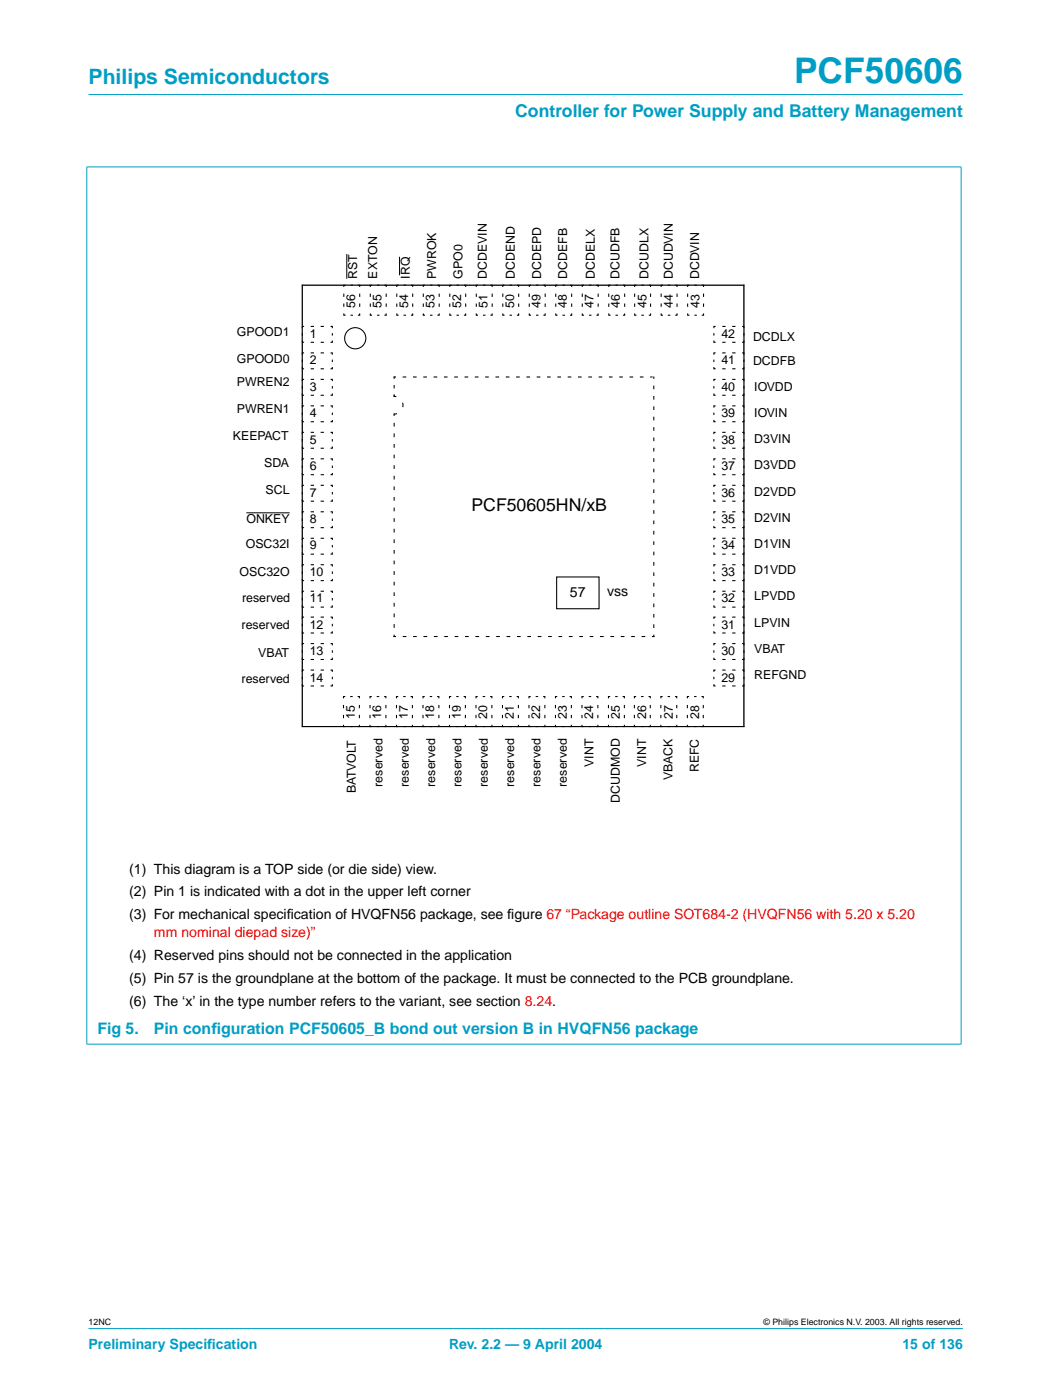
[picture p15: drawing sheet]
<svg xmlns="http://www.w3.org/2000/svg" width="210mm" height="280mm" viewBox="0 0 210 280" stroke-linecap="round" stroke-linejoin="round" font-family="sans-serif">
<defs><g id="words">
<text font-size="7.1" fill="#009ec4" x="158.6" y="16.5">PCF50606</text>
<text font-size="4.2" fill="#009ec4" x="17.7" y="16.8">Philips Semiconductors</text>
<text font-size="3.5" fill="#009ec4" x="102.9" y="23.4">Controller for Power Supply and Battery Management</text>
<text font-size="3.5" x="94.2" y="102.2">PCF50605HN/xB</text>
<g font-size="3.2" fill="#009ec4">
<text x="19.5" y="206.5">Fig 5.</text>
<text x="30.7" y="206.5">Pin conf</text>
<text x="42.2" y="206.5">iguration PCF50605_B bond out version B in HVQFN56 package</text>
</g>
<g font-size="2.8">
<text x="113.8" y="119.3">57</text>
<text x="121.2" y="119">vss</text>
<text x="25.8" y="174.5">(1) This diagram is a TOP side (or die side) view.</text>
<text x="25.8" y="179.1">(2) Pin 1 is indicated with a dot in the upper left corner</text>
<text x="25.8" y="183.7">(3) For mechanical specif</text>
<text x="57.3" y="183.7">ication of HVQFN56 package, see f</text>
<text x="101.3" y="183.7">igure 67 “Package outline SOT684-2 (HVQFN56 with 5.20 x 5.20</text>
<text x="25.8" y="191.8">(4) Reserved pins should not be connected in the application</text>
<text x="25.8" y="196.4">(5) Pin 57 is the groundplane at the bottom of the package. It must be connected to the PCB groundplane.</text>
<text x="25.8" y="201">(6) The ‘x’ in the type number refers to the variant, see section 8.24.</text>
</g>
<text font-size="2.8" fill="#f00" x="30.7" y="187.2">mm nominal diepad size)”</text>
<g font-size="2.8" fill="#009ec4">
<text x="17.7" y="269.5">Preliminary Specif</text>
<text x="41.4" y="269.5">ication</text>
<text x="89.7" y="269.5">Rev. 2.2 — 9 April 2004</text>
<text x="180.2" y="269.5">15 of 136</text>
</g>
<g font-size="2.5">
<text x="71.3" y="55.7" transform="rotate(-90 71.3 55.7)">RST</text>
<text x="75.3" y="55.7" transform="rotate(-90 75.3 55.7)">EXTON</text>
<text x="81.9" y="55.7" transform="rotate(-90 81.9 55.7)">IRQ</text>
<text x="87.1" y="55.7" transform="rotate(-90 87.1 55.7)">PWROK</text>
<text x="92.3" y="55.7" transform="rotate(-90 92.3 55.7)">GPO0</text>
<text x="97.3" y="55.7" transform="rotate(-90 97.3 55.7)">DCDEVIN</text>
<text x="102.8" y="55.7" transform="rotate(-90 102.8 55.7)">DCDEND</text>
<text x="108.1" y="55.7" transform="rotate(-90 108.1 55.7)">DCDEPD</text>
<text x="113.3" y="55.7" transform="rotate(-90 113.3 55.7)">DCDEFB</text>
<text x="118.8" y="55.7" transform="rotate(-90 118.8 55.7)">DCDELX</text>
<text x="123.7" y="55.7" transform="rotate(-90 123.7 55.7)">DCUDFB</text>
<text x="129.5" y="55.7" transform="rotate(-90 129.5 55.7)">DCUDLX</text>
<text x="134.4" y="55.7" transform="rotate(-90 134.4 55.7)">DCUDVIN</text>
<text x="139.6" y="55.7" transform="rotate(-90 139.6 55.7)">DCDVIN</text>
<text x="70.9" y="61.5" transform="rotate(-90 70.9 61.5)">56</text>
<text x="76.2" y="61.5" transform="rotate(-90 76.2 61.5)">55</text>
<text x="81.5" y="61.5" transform="rotate(-90 81.5 61.5)">54</text>
<text x="86.8" y="61.5" transform="rotate(-90 86.8 61.5)">53</text>
<text x="92.1" y="61.5" transform="rotate(-90 92.1 61.5)">52</text>
<text x="97.4" y="61.5" transform="rotate(-90 97.4 61.5)">51</text>
<text x="102.7" y="61.5" transform="rotate(-90 102.7 61.5)">50</text>
<text x="107.9" y="61.5" transform="rotate(-90 107.9 61.5)">49</text>
<text x="113.2" y="61.5" transform="rotate(-90 113.2 61.5)">48</text>
<text x="118.5" y="61.5" transform="rotate(-90 118.5 61.5)">47</text>
<text x="123.8" y="61.5" transform="rotate(-90 123.8 61.5)">46</text>
<text x="129.1" y="61.5" transform="rotate(-90 129.1 61.5)">45</text>
<text x="134.4" y="61.5" transform="rotate(-90 134.4 61.5)">44</text>
<text x="139.7" y="61.5" transform="rotate(-90 139.7 61.5)">43</text>
<text x="47.3" y="67.2">GPOOD1</text>
<text x="61.9" y="67.5">1</text>
<text x="144.1" y="67.5">42</text>
<text x="150.4" y="68.1">DCDLX</text>
<text x="47.3" y="72.5">GPOOD0</text>
<text x="47.3" y="77.2">PWREN2</text>
<text x="61.9" y="72.8">2</text>
<text x="144.1" y="72.8">41</text>
<text x="150.4" y="72.9">DCDFB</text>
<text x="47.3" y="82.6">PWREN1</text>
<text x="61.9" y="78">3</text>
<text x="61.9" y="83.3">4</text>
<text x="144.1" y="78">40</text>
<text x="144.1" y="83.3">39</text>
<text x="150.6" y="78.1">IOVDD</text>
<text x="150.6" y="83.3">IOVIN</text>
<text x="46.5" y="88">KEEPACT</text>
<text x="61.9" y="88.6">5</text>
<text x="144.1" y="88.6">38</text>
<text x="150.6" y="88.6">D3VIN</text>
<text x="52.8" y="93.4">SDA</text>
<text x="61.9" y="93.9">6</text>
<text x="144.1" y="93.9">37</text>
<text x="150.6" y="93.8">D3VDD</text>
<text x="53" y="98.8">SCL</text>
<text x="61.9" y="99.2">7</text>
<text x="144.1" y="99.2">36</text>
<text x="150.6" y="99">D2VDD</text>
<text x="49.2" y="104.6">ONKEY</text>
<text x="61.9" y="104.5">8</text>
<text x="144.1" y="104.5">35</text>
<text x="150.6" y="104.3">D2VIN</text>
<text x="49.1" y="109.6">OSC32I</text>
<text x="61.9" y="109.8">9</text>
<text x="144.1" y="109.8">34</text>
<text x="150.6" y="109.5">D1VIN</text>
<text x="47.8" y="115">OSC32O</text>
<text x="61.9" y="115.1">10</text>
<text x="144.1" y="115.1">33</text>
<text x="150.6" y="114.7">D1VDD</text>
<text x="150.6" y="120">LPVDD</text>
<text x="48.3" y="125.6">reserved</text>
<text x="48.3" y="120.2">reserved</text>
<text x="61.9" y="120.4">11</text>
<text x="61.9" y="125.7">12</text>
<text x="144.1" y="120.4">32</text>
<text x="144.1" y="125.7">31</text>
<text x="150.6" y="125.2">LPVIN</text>
<text x="51.6" y="131.2">VBAT</text>
<text x="61.9" y="131">13</text>
<text x="144.1" y="131">30</text>
<text x="150.6" y="130.4">VBAT</text>
<text x="48.3" y="136.4">reserved</text>
<text x="61.9" y="136.3">14</text>
<text x="144.1" y="136.3">29</text>
<text x="150.6" y="135.7">REFGND</text>
<text x="70.8" y="143.7" transform="rotate(-90 70.8 143.7)">15</text>
<text x="76.1" y="143.7" transform="rotate(-90 76.1 143.7)">16</text>
<text x="81.4" y="143.7" transform="rotate(-90 81.4 143.7)">17</text>
<text x="86.7" y="143.7" transform="rotate(-90 86.7 143.7)">18</text>
<text x="92" y="143.7" transform="rotate(-90 92 143.7)">19</text>
<text x="97.3" y="143.7" transform="rotate(-90 97.3 143.7)">20</text>
<text x="102.6" y="143.7" transform="rotate(-90 102.6 143.7)">21</text>
<text x="107.9" y="143.7" transform="rotate(-90 107.9 143.7)">22</text>
<text x="113.2" y="143.7" transform="rotate(-90 113.2 143.7)">23</text>
<text x="118.5" y="143.7" transform="rotate(-90 118.5 143.7)">24</text>
<text x="123.8" y="143.7" transform="rotate(-90 123.8 143.7)">25</text>
<text x="129.1" y="143.7" transform="rotate(-90 129.1 143.7)">26</text>
<text x="134.3" y="143.7" transform="rotate(-90 134.3 143.7)">27</text>
<text x="139.6" y="143.7" transform="rotate(-90 139.6 143.7)">28</text>
<text x="118.5" y="153.2" transform="rotate(-90 118.5 153.2)">VINT</text>
<text x="129" y="153.2" transform="rotate(-90 129 153.2)">VINT</text>
<text x="134.3" y="156" transform="rotate(-90 134.3 156)">VBACK</text>
<text x="139.6" y="154.3" transform="rotate(-90 139.6 154.3)">REFC</text>
<text x="71.1" y="158.5" transform="rotate(-90 71.1 158.5)">BATVOLT</text>
<text x="76.4" y="157.2" transform="rotate(-90 76.4 157.2)">reserved</text>
<text x="81.6" y="157.2" transform="rotate(-90 81.6 157.2)">reserved</text>
<text x="86.9" y="157.2" transform="rotate(-90 86.9 157.2)">reserved</text>
<text x="92.2" y="157.2" transform="rotate(-90 92.2 157.2)">reserved</text>
<text x="97.4" y="157.2" transform="rotate(-90 97.4 157.2)">reserved</text>
<text x="102.7" y="157.2" transform="rotate(-90 102.7 157.2)">reserved</text>
<text x="108" y="157.2" transform="rotate(-90 108 157.2)">reserved</text>
<text x="113.2" y="157.2" transform="rotate(-90 113.2 157.2)">reserved</text>
<text x="123.8" y="160.5" transform="rotate(-90 123.8 160.5)">DCUDMOD</text>
</g>
<g font-size="1.8">
<text x="17.7" y="264.8">12NC</text>
<text x="152.5" y="264.8">© Philips Electronics N.V. 2003. All rights reserved.</text>
</g>
</g></defs>
<g fill="#009ec4" stroke="#009ec4" stroke-width=".2">
<path d="M17.7 18.9h174.6z"/>
<path d="M17.7 265.5h174.6z"/>
<path d="M17.3 33.4v175.2z"/>
<path d="M192 33.4v175.2z"/>
<path d="M17.3 33.4h174.7z"/>
<path d="M17.3 208.6h174.7z"/>
</g>
<path d="M60.4 57h88.2v88.2h-88.2z" fill-rule="evenodd" fill="#fff" stroke="#737373" stroke-width=".21"/>
<path d="M105.7 57h3.2v6h-3.2z" fill-rule="evenodd" fill="#fff"/>
<path d="M106.1 57h-.4v.3M108.5 57h.4v.3M105.7 62.6v.4h.4M108.9 62.6v.4h-.4" fill="none" stroke="#000" stroke-width=".21"/>
<path d="M108.5 57h-2.4M106.1 63h2.4" fill="none" stroke="#000" stroke-width=".21" stroke-dasharray=".5 1" stroke-dashoffset=".5" stroke-linecap="butt"/>
<path d="M105.7 57.3v5.3M108.9 62.6v-5.3" fill="none" stroke="#000" stroke-width=".21" stroke-dasharray=".7 1.3" stroke-dashoffset=".7" stroke-linecap="butt"/>
<path d="M100.4 57h3.2v6h-3.2z" fill-rule="evenodd" fill="#fff"/>
<path d="M100.8 57h-.4v.3M103.2 57h.4v.3M100.4 62.6v.4h.4M103.6 62.6v.4h-.4" fill="none" stroke="#000" stroke-width=".21"/>
<path d="M103.2 57h-2.4M100.8 63h2.4" fill="none" stroke="#000" stroke-width=".21" stroke-dasharray=".5 1" stroke-dashoffset=".5" stroke-linecap="butt"/>
<path d="M100.4 57.3v5.3M103.6 62.6v-5.3" fill="none" stroke="#000" stroke-width=".21" stroke-dasharray=".7 1.3" stroke-dashoffset=".7" stroke-linecap="butt"/>
<path d="M95.1 57h3.2v6h-3.2z" fill-rule="evenodd" fill="#fff"/>
<path d="M95.5 57h-.4v.3M97.9 57h.4v.3M95.1 62.6v.4h.4M98.3 62.6v.4h-.4" fill="none" stroke="#000" stroke-width=".21"/>
<path d="M97.9 57h-2.4M95.5 63h2.4" fill="none" stroke="#000" stroke-width=".21" stroke-dasharray=".5 1" stroke-dashoffset=".5" stroke-linecap="butt"/>
<path d="M95.1 57.3v5.3M98.3 62.6v-5.3" fill="none" stroke="#000" stroke-width=".21" stroke-dasharray=".7 1.3" stroke-dashoffset=".7" stroke-linecap="butt"/>
<path d="M89.8 57h3.2v6h-3.2z" fill-rule="evenodd" fill="#fff"/>
<path d="M90.2 57h-.4v.3M92.7 57h.3v.3M89.8 62.6v.4h.4M93 62.6v.4h-.3" fill="none" stroke="#000" stroke-width=".21"/>
<path d="M92.7 57h-2.5M90.2 63h2.5" fill="none" stroke="#000" stroke-width=".21" stroke-dasharray=".5 1" stroke-dashoffset=".5" stroke-linecap="butt"/>
<path d="M89.8 57.3v5.3M93 62.6v-5.3" fill="none" stroke="#000" stroke-width=".21" stroke-dasharray=".7 1.3" stroke-dashoffset=".7" stroke-linecap="butt"/>
<path d="M84.5 57h3.2v6h-3.2z" fill-rule="evenodd" fill="#fff"/>
<path d="M84.9 57h-.4v.3M87.4 57h.3v.3M84.5 62.6v.4h.4M87.7 62.6v.4h-.3" fill="none" stroke="#000" stroke-width=".21"/>
<path d="M87.4 57h-2.5M84.9 63h2.5" fill="none" stroke="#000" stroke-width=".21" stroke-dasharray=".5 1" stroke-dashoffset=".5" stroke-linecap="butt"/>
<path d="M84.5 57.3v5.3M87.7 62.6v-5.3" fill="none" stroke="#000" stroke-width=".21" stroke-dasharray=".7 1.3" stroke-dashoffset=".7" stroke-linecap="butt"/>
<path d="M79.2 57h3.2v6h-3.2z" fill-rule="evenodd" fill="#fff"/>
<path d="M79.6 57h-.4v.3M82.1 57h.3v.3M79.2 62.6v.4h.4M82.4 62.6v.4h-.3" fill="none" stroke="#000" stroke-width=".21"/>
<path d="M82.1 57h-2.5M79.6 63h2.5" fill="none" stroke="#000" stroke-width=".21" stroke-dasharray=".5 1" stroke-dashoffset=".5" stroke-linecap="butt"/>
<path d="M79.2 57.3v5.3M82.4 62.6v-5.3" fill="none" stroke="#000" stroke-width=".21" stroke-dasharray=".7 1.3" stroke-dashoffset=".7" stroke-linecap="butt"/>
<path d="M74 57h3.1v6h-3.1z" fill-rule="evenodd" fill="#fff"/>
<path d="M74.3 57h-.3v.3M76.8 57h.3v.3M74 62.6v.4h.3M77.1 62.6v.4h-.3" fill="none" stroke="#000" stroke-width=".21"/>
<path d="M76.8 57h-2.5M74.3 63h2.5" fill="none" stroke="#000" stroke-width=".21" stroke-dasharray=".5 1" stroke-dashoffset=".5" stroke-linecap="butt"/>
<path d="M74 57.3v5.3M77.1 62.6v-5.3" fill="none" stroke="#000" stroke-width=".21" stroke-dasharray=".7 1.3" stroke-dashoffset=".7" stroke-linecap="butt"/>
<path d="M68.7 57h3.1v6h-3.1z" fill-rule="evenodd" fill="#fff"/>
<path d="M69 57h-.3v.3M71.5 57h.3v.3M68.7 62.6v.4h.3M71.8 62.6v.4h-.3" fill="none" stroke="#000" stroke-width=".21"/>
<path d="M71.5 57h-2.5M69 63h2.5" fill="none" stroke="#000" stroke-width=".21" stroke-dasharray=".5 1" stroke-dashoffset=".5" stroke-linecap="butt"/>
<path d="M68.7 57.3v5.3M71.8 62.6v-5.3" fill="none" stroke="#000" stroke-width=".21" stroke-dasharray=".7 1.3" stroke-dashoffset=".7" stroke-linecap="butt"/>
<path d="M137.3 57h3.2v6h-3.2z" fill-rule="evenodd" fill="#fff"/>
<path d="M137.7 57h-.4v.3M140.2 57h.3v.3M137.3 62.6v.4h.4M140.5 62.6v.4h-.3" fill="none" stroke="#000" stroke-width=".21"/>
<path d="M140.2 57h-2.5M137.7 63h2.5" fill="none" stroke="#000" stroke-width=".21" stroke-dasharray=".5 1" stroke-dashoffset=".5" stroke-linecap="butt"/>
<path d="M137.3 57.3v5.3M140.5 62.6v-5.3" fill="none" stroke="#000" stroke-width=".21" stroke-dasharray=".7 1.3" stroke-dashoffset=".7" stroke-linecap="butt"/>
<path d="M132 57h3.2v6h-3.2z" fill-rule="evenodd" fill="#fff"/>
<path d="M132.4 57h-.4v.3M134.9 57h.3v.3M132 62.6v.4h.4M135.2 62.6v.4h-.3" fill="none" stroke="#000" stroke-width=".21"/>
<path d="M134.9 57h-2.5M132.4 63h2.5" fill="none" stroke="#000" stroke-width=".21" stroke-dasharray=".5 1" stroke-dashoffset=".5" stroke-linecap="butt"/>
<path d="M132 57.3v5.3M135.2 62.6v-5.3" fill="none" stroke="#000" stroke-width=".21" stroke-dasharray=".7 1.3" stroke-dashoffset=".7" stroke-linecap="butt"/>
<path d="M126.8 57h3.1v6h-3.1z" fill-rule="evenodd" fill="#fff"/>
<path d="M127.1 57h-.3v.3M129.6 57h.3v.3M126.8 62.6v.4h.3M129.9 62.6v.4h-.3" fill="none" stroke="#000" stroke-width=".21"/>
<path d="M129.6 57h-2.5M127.1 63h2.5" fill="none" stroke="#000" stroke-width=".21" stroke-dasharray=".5 1" stroke-dashoffset=".5" stroke-linecap="butt"/>
<path d="M126.8 57.3v5.3M129.9 62.6v-5.3" fill="none" stroke="#000" stroke-width=".21" stroke-dasharray=".7 1.3" stroke-dashoffset=".7" stroke-linecap="butt"/>
<path d="M121.6 57h3.2v6h-3.2z" fill-rule="evenodd" fill="#fff"/>
<path d="M121.9 57h-.3v.3M124.4 57h.4v.3M121.6 62.6v.4h.3M124.8 62.6v.4h-.4" fill="none" stroke="#000" stroke-width=".21"/>
<path d="M124.4 57h-2.5M121.9 63h2.5" fill="none" stroke="#000" stroke-width=".21" stroke-dasharray=".5 1" stroke-dashoffset=".5" stroke-linecap="butt"/>
<path d="M121.6 57.3v5.3M124.8 62.6v-5.3" fill="none" stroke="#000" stroke-width=".21" stroke-dasharray=".7 1.3" stroke-dashoffset=".7" stroke-linecap="butt"/>
<path d="M116.3 57h3.2v6h-3.2z" fill-rule="evenodd" fill="#fff"/>
<path d="M116.6 57h-.3v.3M119.1 57h.4v.3M116.3 62.6v.4h.3M119.5 62.6v.4h-.4" fill="none" stroke="#000" stroke-width=".21"/>
<path d="M119.1 57h-2.5M116.6 63h2.5" fill="none" stroke="#000" stroke-width=".21" stroke-dasharray=".5 1" stroke-dashoffset=".5" stroke-linecap="butt"/>
<path d="M116.3 57.3v5.3M119.5 62.6v-5.3" fill="none" stroke="#000" stroke-width=".21" stroke-dasharray=".7 1.3" stroke-dashoffset=".7" stroke-linecap="butt"/>
<path d="M111 57h3.2v6h-3.2z" fill-rule="evenodd" fill="#fff"/>
<path d="M111.4 57h-.4v.3M113.8 57h.4v.3M111 62.6v.4h.4M114.2 62.6v.4h-.4" fill="none" stroke="#000" stroke-width=".21"/>
<path d="M113.8 57h-2.4M111.4 63h2.4" fill="none" stroke="#000" stroke-width=".21" stroke-dasharray=".5 1" stroke-dashoffset=".5" stroke-linecap="butt"/>
<path d="M111 57.3v5.3M114.2 62.6v-5.3" fill="none" stroke="#000" stroke-width=".21" stroke-dasharray=".7 1.3" stroke-dashoffset=".7" stroke-linecap="butt"/>
<path d="M60.4 57h88.2z" fill="#fff" stroke="#000" stroke-width=".21"/>
<path d="M142.6 102.3h6v3.1h-6z" fill-rule="evenodd" fill="#fff"/>
<path d="M142.6 105.1v.3h.3M142.9 102.3h-.3v.3M148.2 102.3h.4v.3M148.6 105.1v.3h-.4" fill="none" stroke="#000" stroke-width=".21"/>
<path d="M142.6 102.6v2.5M148.6 105.1v-2.5" fill="none" stroke="#000" stroke-width=".21" stroke-dasharray=".5 1" stroke-dashoffset=".5" stroke-linecap="butt"/>
<path d="M142.9 105.4h5.3M148.2 102.3h-5.3" fill="none" stroke="#000" stroke-width=".21" stroke-dasharray=".7 1.3" stroke-dashoffset=".7" stroke-linecap="butt"/>
<path d="M142.6 97h6v3.2h-6z" fill-rule="evenodd" fill="#fff"/>
<path d="M142.6 99.8v.4h.3M142.9 97h-.3v.3M148.2 97h.4v.3M148.6 99.8v.4h-.4" fill="none" stroke="#000" stroke-width=".21"/>
<path d="M142.6 97.3v2.5M148.6 99.8v-2.5" fill="none" stroke="#000" stroke-width=".21" stroke-dasharray=".5 1" stroke-dashoffset=".5" stroke-linecap="butt"/>
<path d="M148.2 97h-5.3M142.9 100.2h5.3" fill="none" stroke="#000" stroke-width=".21" stroke-dasharray=".7 1.3" stroke-dashoffset=".7" stroke-linecap="butt"/>
<path d="M142.6 91.7h6v3.2h-6z" fill-rule="evenodd" fill="#fff"/>
<path d="M142.6 94.5v.4h.3M142.9 91.7h-.3v.3M148.2 91.7h.4v.3M148.6 94.5v.4h-.4" fill="none" stroke="#000" stroke-width=".21"/>
<path d="M142.6 92v2.5M148.6 94.5v-2.5" fill="none" stroke="#000" stroke-width=".21" stroke-dasharray=".5 1" stroke-dashoffset=".5" stroke-linecap="butt"/>
<path d="M142.9 94.9h5.3M148.2 91.7h-5.3" fill="none" stroke="#000" stroke-width=".21" stroke-dasharray=".7 1.3" stroke-dashoffset=".7" stroke-linecap="butt"/>
<path d="M142.6 86.4h6v3.2h-6z" fill-rule="evenodd" fill="#fff"/>
<path d="M142.6 89.2v.4h.3M142.9 86.4h-.3v.3M148.2 86.4h.4v.3M148.6 89.2v.4h-.4" fill="none" stroke="#000" stroke-width=".21"/>
<path d="M142.6 86.7v2.5M148.6 89.2v-2.5" fill="none" stroke="#000" stroke-width=".21" stroke-dasharray=".5 1" stroke-dashoffset=".5" stroke-linecap="butt"/>
<path d="M142.9 89.6h5.3M148.2 86.4h-5.3" fill="none" stroke="#000" stroke-width=".21" stroke-dasharray=".7 1.3" stroke-dashoffset=".7" stroke-linecap="butt"/>
<path d="M142.6 81.1h6v3.2h-6z" fill-rule="evenodd" fill="#fff"/>
<path d="M142.6 83.9v.4h.3M142.9 81.1h-.3v.4M148.2 81.1h.4v.4M148.6 83.9v.4h-.4" fill="none" stroke="#000" stroke-width=".21"/>
<path d="M142.6 81.5v2.4M148.6 83.9v-2.4" fill="none" stroke="#000" stroke-width=".21" stroke-dasharray=".5 1" stroke-dashoffset=".5" stroke-linecap="butt"/>
<path d="M142.9 84.3h5.3M148.2 81.1h-5.3" fill="none" stroke="#000" stroke-width=".21" stroke-dasharray=".7 1.3" stroke-dashoffset=".7" stroke-linecap="butt"/>
<path d="M142.6 75.8h6v3.2h-6z" fill-rule="evenodd" fill="#fff"/>
<path d="M142.6 78.6v.4h.3M142.9 75.8h-.3v.4M148.2 75.8h.4v.4M148.6 78.6v.4h-.4" fill="none" stroke="#000" stroke-width=".21"/>
<path d="M142.6 76.2v2.4M148.6 78.6v-2.4" fill="none" stroke="#000" stroke-width=".21" stroke-dasharray=".5 1" stroke-dashoffset=".5" stroke-linecap="butt"/>
<path d="M142.9 79h5.3M148.2 75.8h-5.3" fill="none" stroke="#000" stroke-width=".21" stroke-dasharray=".7 1.3" stroke-dashoffset=".7" stroke-linecap="butt"/>
<path d="M142.6 70.5h6v3.2h-6z" fill-rule="evenodd" fill="#fff"/>
<path d="M142.6 73.3v.4h.3M142.9 70.5h-.3v.4M148.2 70.5h.4v.4M148.6 73.3v.4h-.4" fill="none" stroke="#000" stroke-width=".21"/>
<path d="M142.6 70.9v2.4M148.6 73.3v-2.4" fill="none" stroke="#000" stroke-width=".21" stroke-dasharray=".5 1" stroke-dashoffset=".5" stroke-linecap="butt"/>
<path d="M142.9 73.7h5.3M148.2 70.5h-5.3" fill="none" stroke="#000" stroke-width=".21" stroke-dasharray=".7 1.3" stroke-dashoffset=".7" stroke-linecap="butt"/>
<path d="M142.6 65.2h6v3.2h-6z" fill-rule="evenodd" fill="#fff"/>
<path d="M142.6 68v.4h.3M142.9 65.2h-.3v.4M148.2 65.2h.4v.4M148.6 68v.4h-.4" fill="none" stroke="#000" stroke-width=".21"/>
<path d="M142.6 65.6v2.4M148.6 68v-2.4" fill="none" stroke="#000" stroke-width=".21" stroke-dasharray=".5 1" stroke-dashoffset=".5" stroke-linecap="butt"/>
<path d="M142.9 68.4h5.3M148.2 65.2h-5.3" fill="none" stroke="#000" stroke-width=".21" stroke-dasharray=".7 1.3" stroke-dashoffset=".7" stroke-linecap="butt"/>
<path d="M142.6 133.9h6v3.2h-6z" fill-rule="evenodd" fill="#fff"/>
<path d="M142.6 136.7v.4h.3M142.9 133.9h-.3v.3M148.2 133.9h.4v.3M148.6 136.7v.4h-.4" fill="none" stroke="#000" stroke-width=".21"/>
<path d="M142.6 134.2v2.5M148.6 136.7v-2.5" fill="none" stroke="#000" stroke-width=".21" stroke-dasharray=".5 1" stroke-dashoffset=".5" stroke-linecap="butt"/>
<path d="M142.9 137.1h5.3M148.2 133.9h-5.3" fill="none" stroke="#000" stroke-width=".21" stroke-dasharray=".7 1.3" stroke-dashoffset=".7" stroke-linecap="butt"/>
<path d="M142.6 128.6h6v3.2h-6z" fill-rule="evenodd" fill="#fff"/>
<path d="M142.6 131.4v.4h.3M142.9 128.6h-.3v.4M148.2 128.6h.4v.4M148.6 131.4v.4h-.4" fill="none" stroke="#000" stroke-width=".21"/>
<path d="M142.6 129v2.4M148.6 131.4v-2.4" fill="none" stroke="#000" stroke-width=".21" stroke-dasharray=".5 1" stroke-dashoffset=".5" stroke-linecap="butt"/>
<path d="M142.9 131.8h5.3M148.2 128.6h-5.3" fill="none" stroke="#000" stroke-width=".21" stroke-dasharray=".7 1.3" stroke-dashoffset=".7" stroke-linecap="butt"/>
<path d="M142.6 123.3h6v3.2h-6z" fill-rule="evenodd" fill="#fff"/>
<path d="M142.6 126.1v.4h.3M142.9 123.3h-.3v.4M148.2 123.3h.4v.4M148.6 126.1v.4h-.4" fill="none" stroke="#000" stroke-width=".21"/>
<path d="M142.6 123.7v2.4M148.6 126.1v-2.4" fill="none" stroke="#000" stroke-width=".21" stroke-dasharray=".5 1" stroke-dashoffset=".5" stroke-linecap="butt"/>
<path d="M142.9 126.5h5.3M148.2 123.3h-5.3" fill="none" stroke="#000" stroke-width=".21" stroke-dasharray=".7 1.3" stroke-dashoffset=".7" stroke-linecap="butt"/>
<path d="M142.6 118.1h6v3.2h-6z" fill-rule="evenodd" fill="#fff"/>
<path d="M142.9 118.1h-.3v.4M148.2 118.1h.4v.4M142.6 121v.3h.3M148.6 121v.3h-.4" fill="none" stroke="#000" stroke-width=".21"/>
<path d="M142.6 118.5v2.5M148.6 121v-2.5" fill="none" stroke="#000" stroke-width=".21" stroke-dasharray=".5 1" stroke-dashoffset=".5" stroke-linecap="butt"/>
<path d="M148.2 118.1h-5.3M142.9 121.3h5.3" fill="none" stroke="#000" stroke-width=".21" stroke-dasharray=".7 1.3" stroke-dashoffset=".7" stroke-linecap="butt"/>
<path d="M142.6 112.9h6v3.1h-6z" fill-rule="evenodd" fill="#fff"/>
<path d="M142.6 115.7v.3h.3M142.9 112.9h-.3v.3M148.2 112.9h.4v.3M148.6 115.7v.3h-.4" fill="none" stroke="#000" stroke-width=".21"/>
<path d="M142.6 113.2v2.5M148.6 115.7v-2.5" fill="none" stroke="#000" stroke-width=".21" stroke-dasharray=".5 1" stroke-dashoffset=".5" stroke-linecap="butt"/>
<path d="M142.9 116h5.3M148.2 112.9h-5.3" fill="none" stroke="#000" stroke-width=".21" stroke-dasharray=".7 1.3" stroke-dashoffset=".7" stroke-linecap="butt"/>
<path d="M142.6 107.6h6v3.1h-6z" fill-rule="evenodd" fill="#fff"/>
<path d="M142.6 110.4v.3h.3M142.9 107.6h-.3v.3M148.2 107.6h.4v.3M148.6 110.4v.3h-.4" fill="none" stroke="#000" stroke-width=".21"/>
<path d="M142.6 107.9v2.5M148.6 110.4v-2.5" fill="none" stroke="#000" stroke-width=".21" stroke-dasharray=".5 1" stroke-dashoffset=".5" stroke-linecap="butt"/>
<path d="M142.9 110.7h5.3M148.2 107.6h-5.3" fill="none" stroke="#000" stroke-width=".21" stroke-dasharray=".7 1.3" stroke-dashoffset=".7" stroke-linecap="butt"/>
<path d="M60.4 102.3h6v3.1h-6z" fill-rule="evenodd" fill="#fff"/>
<path d="M60.4 105.1v.3h.3M60.7 102.3h-.3v.3M66 102.3h.4v.3M66.4 105.1v.3h-.4" fill="none" stroke="#000" stroke-width=".21"/>
<path d="M60.4 102.6v2.5M66.4 105.1v-2.5" fill="none" stroke="#000" stroke-width=".21" stroke-dasharray=".5 1" stroke-dashoffset=".5" stroke-linecap="butt"/>
<path d="M60.7 105.4h5.3M66 102.3h-5.3" fill="none" stroke="#000" stroke-width=".21" stroke-dasharray=".7 1.3" stroke-dashoffset=".7" stroke-linecap="butt"/>
<path d="M60.4 97h6v3.2h-6z" fill-rule="evenodd" fill="#fff"/>
<path d="M60.4 99.8v.4h.3M60.7 97h-.3v.3M66 97h.4v.3M66.4 99.8v.4h-.4" fill="none" stroke="#000" stroke-width=".21"/>
<path d="M60.4 97.3v2.5M66.4 99.8v-2.5" fill="none" stroke="#000" stroke-width=".21" stroke-dasharray=".5 1" stroke-dashoffset=".5" stroke-linecap="butt"/>
<path d="M66 97h-5.3M60.7 100.2h5.3" fill="none" stroke="#000" stroke-width=".21" stroke-dasharray=".7 1.3" stroke-dashoffset=".7" stroke-linecap="butt"/>
<path d="M60.4 91.7h6v3.2h-6z" fill-rule="evenodd" fill="#fff"/>
<path d="M60.4 94.5v.4h.3M60.7 91.7h-.3v.3M66 91.7h.4v.3M66.4 94.5v.4h-.4" fill="none" stroke="#000" stroke-width=".21"/>
<path d="M60.4 92v2.5M66.4 94.5v-2.5" fill="none" stroke="#000" stroke-width=".21" stroke-dasharray=".5 1" stroke-dashoffset=".5" stroke-linecap="butt"/>
<path d="M60.7 94.9h5.3M66 91.7h-5.3" fill="none" stroke="#000" stroke-width=".21" stroke-dasharray=".7 1.3" stroke-dashoffset=".7" stroke-linecap="butt"/>
<path d="M60.4 86.4h6v3.2h-6z" fill-rule="evenodd" fill="#fff"/>
<path d="M60.4 89.2v.4h.3M60.7 86.4h-.3v.3M66 86.4h.4v.3M66.4 89.2v.4h-.4" fill="none" stroke="#000" stroke-width=".21"/>
<path d="M60.4 86.7v2.5M66.4 89.2v-2.5" fill="none" stroke="#000" stroke-width=".21" stroke-dasharray=".5 1" stroke-dashoffset=".5" stroke-linecap="butt"/>
<path d="M60.7 89.6h5.3M66 86.4h-5.3" fill="none" stroke="#000" stroke-width=".21" stroke-dasharray=".7 1.3" stroke-dashoffset=".7" stroke-linecap="butt"/>
<path d="M60.4 81.1h6v3.2h-6z" fill-rule="evenodd" fill="#fff"/>
<path d="M60.4 83.9v.4h.3M60.7 81.1h-.3v.4M66 81.1h.4v.4M66.4 83.9v.4h-.4" fill="none" stroke="#000" stroke-width=".21"/>
<path d="M60.4 81.5v2.4M66.4 83.9v-2.4" fill="none" stroke="#000" stroke-width=".21" stroke-dasharray=".5 1" stroke-dashoffset=".5" stroke-linecap="butt"/>
<path d="M60.7 84.3h5.3M66 81.1h-5.3" fill="none" stroke="#000" stroke-width=".21" stroke-dasharray=".7 1.3" stroke-dashoffset=".7" stroke-linecap="butt"/>
<path d="M60.4 75.8h6v3.2h-6z" fill-rule="evenodd" fill="#fff"/>
<path d="M60.4 78.6v.4h.3M60.7 75.8h-.3v.4M66 75.8h.4v.4M66.4 78.6v.4h-.4" fill="none" stroke="#000" stroke-width=".21"/>
<path d="M60.4 76.2v2.4M66.4 78.6v-2.4" fill="none" stroke="#000" stroke-width=".21" stroke-dasharray=".5 1" stroke-dashoffset=".5" stroke-linecap="butt"/>
<path d="M60.7 79h5.3M66 75.8h-5.3" fill="none" stroke="#000" stroke-width=".21" stroke-dasharray=".7 1.3" stroke-dashoffset=".7" stroke-linecap="butt"/>
<path d="M60.4 70.5h6v3.2h-6z" fill-rule="evenodd" fill="#fff"/>
<path d="M60.4 73.3v.4h.3M60.7 70.5h-.3v.4M66 70.5h.4v.4M66.4 73.3v.4h-.4" fill="none" stroke="#000" stroke-width=".21"/>
<path d="M60.4 70.9v2.4M66.4 73.3v-2.4" fill="none" stroke="#000" stroke-width=".21" stroke-dasharray=".5 1" stroke-dashoffset=".5" stroke-linecap="butt"/>
<path d="M60.7 73.7h5.3M66 70.5h-5.3" fill="none" stroke="#000" stroke-width=".21" stroke-dasharray=".7 1.3" stroke-dashoffset=".7" stroke-linecap="butt"/>
<path d="M60.4 65.2h6v3.2h-6z" fill-rule="evenodd" fill="#fff"/>
<path d="M60.4 68v.4h.3M60.7 65.2h-.3v.4M66 65.2h.4v.4M66.4 68v.4h-.4" fill="none" stroke="#000" stroke-width=".21"/>
<path d="M60.4 65.6v2.4M66.4 68v-2.4" fill="none" stroke="#000" stroke-width=".21" stroke-dasharray=".5 1" stroke-dashoffset=".5" stroke-linecap="butt"/>
<path d="M60.7 68.4h5.3M66 65.2h-5.3" fill="none" stroke="#000" stroke-width=".21" stroke-dasharray=".7 1.3" stroke-dashoffset=".7" stroke-linecap="butt"/>
<path d="M60.4 133.9h6v3.2h-6z" fill-rule="evenodd" fill="#fff"/>
<path d="M60.4 136.7v.4h.3M60.7 133.9h-.3v.3M66 133.9h.4v.3M66.4 136.7v.4h-.4" fill="none" stroke="#000" stroke-width=".21"/>
<path d="M60.4 134.2v2.5M66.4 136.7v-2.5" fill="none" stroke="#000" stroke-width=".21" stroke-dasharray=".5 1" stroke-dashoffset=".5" stroke-linecap="butt"/>
<path d="M60.7 137.1h5.3M66 133.9h-5.3" fill="none" stroke="#000" stroke-width=".21" stroke-dasharray=".7 1.3" stroke-dashoffset=".7" stroke-linecap="butt"/>
<path d="M60.4 128.6h6v3.2h-6z" fill-rule="evenodd" fill="#fff"/>
<path d="M60.4 131.4v.4h.3M60.7 128.6h-.3v.4M66 128.6h.4v.4M66.4 131.4v.4h-.4" fill="none" stroke="#000" stroke-width=".21"/>
<path d="M60.4 129v2.4M66.4 131.4v-2.4" fill="none" stroke="#000" stroke-width=".21" stroke-dasharray=".5 1" stroke-dashoffset=".5" stroke-linecap="butt"/>
<path d="M60.7 131.8h5.3M66 128.6h-5.3" fill="none" stroke="#000" stroke-width=".21" stroke-dasharray=".7 1.3" stroke-dashoffset=".7" stroke-linecap="butt"/>
<path d="M60.4 123.3h6v3.2h-6z" fill-rule="evenodd" fill="#fff"/>
<path d="M60.4 126.1v.4h.3M60.7 123.3h-.3v.4M66 123.3h.4v.4M66.4 126.1v.4h-.4" fill="none" stroke="#000" stroke-width=".21"/>
<path d="M60.4 123.7v2.4M66.4 126.1v-2.4" fill="none" stroke="#000" stroke-width=".21" stroke-dasharray=".5 1" stroke-dashoffset=".5" stroke-linecap="butt"/>
<path d="M60.7 126.5h5.3M66 123.3h-5.3" fill="none" stroke="#000" stroke-width=".21" stroke-dasharray=".7 1.3" stroke-dashoffset=".7" stroke-linecap="butt"/>
<path d="M60.4 118.1h6v3.2h-6z" fill-rule="evenodd" fill="#fff"/>
<path d="M60.7 118.1h-.3v.4M66 118.1h.4v.4M60.4 121v.3h.3M66.4 121v.3h-.4" fill="none" stroke="#000" stroke-width=".21"/>
<path d="M60.4 118.5v2.5M66.4 121v-2.5" fill="none" stroke="#000" stroke-width=".21" stroke-dasharray=".5 1" stroke-dashoffset=".5" stroke-linecap="butt"/>
<path d="M66 118.1h-5.3M60.7 121.3h5.3" fill="none" stroke="#000" stroke-width=".21" stroke-dasharray=".7 1.3" stroke-dashoffset=".7" stroke-linecap="butt"/>
<path d="M60.4 112.9h6v3.1h-6z" fill-rule="evenodd" fill="#fff"/>
<path d="M60.4 115.7v.3h.3M60.7 112.9h-.3v.3M66 112.9h.4v.3M66.4 115.7v.3h-.4" fill="none" stroke="#000" stroke-width=".21"/>
<path d="M60.4 113.2v2.5M66.4 115.7v-2.5" fill="none" stroke="#000" stroke-width=".21" stroke-dasharray=".5 1" stroke-dashoffset=".5" stroke-linecap="butt"/>
<path d="M60.7 116h5.3M66 112.9h-5.3" fill="none" stroke="#000" stroke-width=".21" stroke-dasharray=".7 1.3" stroke-dashoffset=".7" stroke-linecap="butt"/>
<path d="M60.4 107.6h6v3.1h-6z" fill-rule="evenodd" fill="#fff"/>
<path d="M60.4 110.4v.3h.3M60.7 107.6h-.3v.3M66 107.6h.4v.3M66.4 110.4v.3h-.4" fill="none" stroke="#000" stroke-width=".21"/>
<path d="M60.4 107.9v2.5M66.4 110.4v-2.5" fill="none" stroke="#000" stroke-width=".21" stroke-dasharray=".5 1" stroke-dashoffset=".5" stroke-linecap="butt"/>
<path d="M60.7 110.7h5.3M66 107.6h-5.3" fill="none" stroke="#000" stroke-width=".21" stroke-dasharray=".7 1.3" stroke-dashoffset=".7" stroke-linecap="butt"/>
<g fill="#fff" stroke="#000" stroke-width=".21">
<path d="M148.6 57v88.2z"/>
<path d="M60.4 57v88.2z"/>
</g>
<path d="M105.6 139.2h3.2v6h-3.2z" fill-rule="evenodd" fill="#fff"/>
<path d="M106 139.2h-.4v.3M108.5 139.2h.3v.3M105.6 144.8v.4h.4M108.8 144.8v.4h-.3" fill="none" stroke="#000" stroke-width=".21"/>
<path d="M108.5 139.2h-2.5M106 145.2h2.5" fill="none" stroke="#000" stroke-width=".21" stroke-dasharray=".5 1" stroke-dashoffset=".5" stroke-linecap="butt"/>
<path d="M105.6 139.5v5.3M108.8 144.8v-5.3" fill="none" stroke="#000" stroke-width=".21" stroke-dasharray=".7 1.3" stroke-dashoffset=".7" stroke-linecap="butt"/>
<path d="M100.4 139.2h3.1v6h-3.1z" fill-rule="evenodd" fill="#fff"/>
<path d="M100.7 139.2h-.3v.3M103.2 139.2h.3v.3M100.4 144.8v.4h.3M103.5 144.8v.4h-.3" fill="none" stroke="#000" stroke-width=".21"/>
<path d="M103.2 139.2h-2.5M100.7 145.2h2.5" fill="none" stroke="#000" stroke-width=".21" stroke-dasharray=".5 1" stroke-dashoffset=".5" stroke-linecap="butt"/>
<path d="M100.4 139.5v5.3M103.5 144.8v-5.3" fill="none" stroke="#000" stroke-width=".21" stroke-dasharray=".7 1.3" stroke-dashoffset=".7" stroke-linecap="butt"/>
<path d="M95.1 139.2h3.1v6h-3.1z" fill-rule="evenodd" fill="#fff"/>
<path d="M95.4 139.2h-.3v.3M97.9 139.2h.3v.3M95.1 144.8v.4h.3M98.2 144.8v.4h-.3" fill="none" stroke="#000" stroke-width=".21"/>
<path d="M97.9 139.2h-2.5M95.4 145.2h2.5" fill="none" stroke="#000" stroke-width=".21" stroke-dasharray=".5 1" stroke-dashoffset=".5" stroke-linecap="butt"/>
<path d="M95.1 139.5v5.3M98.2 144.8v-5.3" fill="none" stroke="#000" stroke-width=".21" stroke-dasharray=".7 1.3" stroke-dashoffset=".7" stroke-linecap="butt"/>
<path d="M89.8 139.2h3.1v6h-3.1z" fill-rule="evenodd" fill="#fff"/>
<path d="M90.1 139.2h-.3v.3M92.6 139.2h.3v.3M89.8 144.8v.4h.3M92.9 144.8v.4h-.3" fill="none" stroke="#000" stroke-width=".21"/>
<path d="M92.6 139.2h-2.5M90.1 145.2h2.5" fill="none" stroke="#000" stroke-width=".21" stroke-dasharray=".5 1" stroke-dashoffset=".5" stroke-linecap="butt"/>
<path d="M89.8 139.5v5.3M92.9 144.8v-5.3" fill="none" stroke="#000" stroke-width=".21" stroke-dasharray=".7 1.3" stroke-dashoffset=".7" stroke-linecap="butt"/>
<path d="M84.5 139.2h3.2v6h-3.2z" fill-rule="evenodd" fill="#fff"/>
<path d="M84.8 139.2h-.3v.3M87.3 139.2h.4v.3M84.5 144.8v.4h.3M87.7 144.8v.4h-.4" fill="none" stroke="#000" stroke-width=".21"/>
<path d="M87.3 139.2h-2.5M84.8 145.2h2.5" fill="none" stroke="#000" stroke-width=".21" stroke-dasharray=".5 1" stroke-dashoffset=".5" stroke-linecap="butt"/>
<path d="M84.5 139.5v5.3M87.7 144.8v-5.3" fill="none" stroke="#000" stroke-width=".21" stroke-dasharray=".7 1.3" stroke-dashoffset=".7" stroke-linecap="butt"/>
<path d="M79.2 139.2h3.2v6h-3.2z" fill-rule="evenodd" fill="#fff"/>
<path d="M79.5 139.2h-.3v.3M82 139.2h.4v.3M79.2 144.8v.4h.3M82.4 144.8v.4h-.4" fill="none" stroke="#000" stroke-width=".21"/>
<path d="M82 139.2h-2.5M79.5 145.2h2.5" fill="none" stroke="#000" stroke-width=".21" stroke-dasharray=".5 1" stroke-dashoffset=".5" stroke-linecap="butt"/>
<path d="M79.2 139.5v5.3M82.4 144.8v-5.3" fill="none" stroke="#000" stroke-width=".21" stroke-dasharray=".7 1.3" stroke-dashoffset=".7" stroke-linecap="butt"/>
<path d="M73.9 139.2h3.2v6h-3.2z" fill-rule="evenodd" fill="#fff"/>
<path d="M74.2 139.2h-.3v.3M76.7 139.2h.4v.3M73.9 144.8v.4h.3M77.1 144.8v.4h-.4" fill="none" stroke="#000" stroke-width=".21"/>
<path d="M76.7 139.2h-2.5M74.2 145.2h2.5" fill="none" stroke="#000" stroke-width=".21" stroke-dasharray=".5 1" stroke-dashoffset=".5" stroke-linecap="butt"/>
<path d="M73.9 139.5v5.3M77.1 144.8v-5.3" fill="none" stroke="#000" stroke-width=".21" stroke-dasharray=".7 1.3" stroke-dashoffset=".7" stroke-linecap="butt"/>
<path d="M68.6 139.2h3.2v6h-3.2z" fill-rule="evenodd" fill="#fff"/>
<path d="M69 139.2h-.4v.3M71.4 139.2h.4v.3M68.6 144.8v.4h.4M71.8 144.8v.4h-.4" fill="none" stroke="#000" stroke-width=".21"/>
<path d="M71.4 139.2h-2.4M69 145.2h2.4" fill="none" stroke="#000" stroke-width=".21" stroke-dasharray=".5 1" stroke-dashoffset=".5" stroke-linecap="butt"/>
<path d="M68.6 139.5v5.3M71.8 144.8v-5.3" fill="none" stroke="#000" stroke-width=".21" stroke-dasharray=".7 1.3" stroke-dashoffset=".7" stroke-linecap="butt"/>
<path d="M137.3 139.2h3.2v6h-3.2z" fill-rule="evenodd" fill="#fff"/>
<path d="M137.6 139.2h-.3v.3M140.1 139.2h.4v.3M137.3 144.8v.4h.3M140.5 144.8v.4h-.4" fill="none" stroke="#000" stroke-width=".21"/>
<path d="M140.1 139.2h-2.5M137.6 145.2h2.5" fill="none" stroke="#000" stroke-width=".21" stroke-dasharray=".5 1" stroke-dashoffset=".5" stroke-linecap="butt"/>
<path d="M137.3 139.5v5.3M140.5 144.8v-5.3" fill="none" stroke="#000" stroke-width=".21" stroke-dasharray=".7 1.3" stroke-dashoffset=".7" stroke-linecap="butt"/>
<path d="M132 139.2h3.2v6h-3.2z" fill-rule="evenodd" fill="#fff"/>
<path d="M132.3 139.2h-.3v.3M134.8 139.2h.4v.3M132 144.8v.4h.3M135.2 144.8v.4h-.4" fill="none" stroke="#000" stroke-width=".21"/>
<path d="M134.8 139.2h-2.5M132.3 145.2h2.5" fill="none" stroke="#000" stroke-width=".21" stroke-dasharray=".5 1" stroke-dashoffset=".5" stroke-linecap="butt"/>
<path d="M132 139.5v5.3M135.2 144.8v-5.3" fill="none" stroke="#000" stroke-width=".21" stroke-dasharray=".7 1.3" stroke-dashoffset=".7" stroke-linecap="butt"/>
<path d="M126.7 139.2h3.2v6h-3.2z" fill-rule="evenodd" fill="#fff"/>
<path d="M127 139.2h-.3v.3M129.5 139.2h.4v.3M126.7 144.8v.4h.3M129.9 144.8v.4h-.4" fill="none" stroke="#000" stroke-width=".21"/>
<path d="M129.5 139.2h-2.5M127 145.2h2.5" fill="none" stroke="#000" stroke-width=".21" stroke-dasharray=".5 1" stroke-dashoffset=".5" stroke-linecap="butt"/>
<path d="M126.7 139.5v5.3M129.9 144.8v-5.3" fill="none" stroke="#000" stroke-width=".21" stroke-dasharray=".7 1.3" stroke-dashoffset=".7" stroke-linecap="butt"/>
<path d="M121.5 139.2h3.2v6h-3.2z" fill-rule="evenodd" fill="#fff"/>
<path d="M121.9 139.2h-.4v.3M124.3 139.2h.4v.3M121.5 144.8v.4h.4M124.7 144.8v.4h-.4" fill="none" stroke="#000" stroke-width=".21"/>
<path d="M124.3 139.2h-2.4M121.9 145.2h2.4" fill="none" stroke="#000" stroke-width=".21" stroke-dasharray=".5 1" stroke-dashoffset=".5" stroke-linecap="butt"/>
<path d="M121.5 139.5v5.3M124.7 144.8v-5.3" fill="none" stroke="#000" stroke-width=".21" stroke-dasharray=".7 1.3" stroke-dashoffset=".7" stroke-linecap="butt"/>
<path d="M116.2 139.2h3.2v6h-3.2z" fill-rule="evenodd" fill="#fff"/>
<path d="M116.6 139.2h-.4v.3M119.1 139.2h.3v.3M116.2 144.8v.4h.4M119.4 144.8v.4h-.3" fill="none" stroke="#000" stroke-width=".21"/>
<path d="M119.1 139.2h-2.5M116.6 145.2h2.5" fill="none" stroke="#000" stroke-width=".21" stroke-dasharray=".5 1" stroke-dashoffset=".5" stroke-linecap="butt"/>
<path d="M116.2 139.5v5.3M119.4 144.8v-5.3" fill="none" stroke="#000" stroke-width=".21" stroke-dasharray=".7 1.3" stroke-dashoffset=".7" stroke-linecap="butt"/>
<path d="M110.9 139.2h3.2v6h-3.2z" fill-rule="evenodd" fill="#fff"/>
<path d="M111.3 139.2h-.4v.3M113.8 139.2h.3v.3M110.9 144.8v.4h.4M114.1 144.8v.4h-.3" fill="none" stroke="#000" stroke-width=".21"/>
<path d="M113.8 139.2h-2.5M111.3 145.2h2.5" fill="none" stroke="#000" stroke-width=".21" stroke-dasharray=".5 1" stroke-dashoffset=".5" stroke-linecap="butt"/>
<path d="M110.9 139.5v5.3M114.1 144.8v-5.3" fill="none" stroke="#000" stroke-width=".21" stroke-dasharray=".7 1.3" stroke-dashoffset=".7" stroke-linecap="butt"/>
<path d="M60.4 145.2h88.2z" fill="#fff" stroke="#000" stroke-width=".21"/>
<g fill="none" stroke="#000" stroke-width=".21">
<path d="M78.7 79v.2M79 75.3h-.3v.3M130 75.3h.2M130.6 75.3v.3M78.7 82.7v.3M111.2 115.3h8.4v6.3h-8.4zM78.7 126.9v.3h.3M130.6 126.9v.3h-.3"/>
<circle cx="71" cy="67.6" r="2.12"/>
</g>
<path d="M130 75.3h-51" fill="none" stroke="#000" stroke-width=".21" stroke-dasharray=".5 1.5" stroke-dashoffset=".5"/>
<path d="M78.7 83v43.9M79 127.2h51.3M130.6 126.9v-51.3" fill="none" stroke="#000" stroke-width=".21" stroke-dasharray=".5 1.6" stroke-dashoffset=".5"/>
<path d="M78.7 79.2a1.76 1.76 0 0 1 1.8 1.8 1.76 1.76 0 0 1-1.8 1.7" fill="none" stroke="#000" stroke-width=".21" stroke-dasharray=".7 2" stroke-dashoffset=".3"/>
<path d="M78.7 75.6v3.4" fill="none" stroke="#000" stroke-width=".21" stroke-dasharray=".5 1.4" stroke-dashoffset=".5"/>
<path d="M69.3 50.8v4.9M79.8 51.3v3.7M49.2 102.5h8.7" fill="none" stroke="#000" stroke-width=".2"/>
<use href="#words"/>
</svg>
